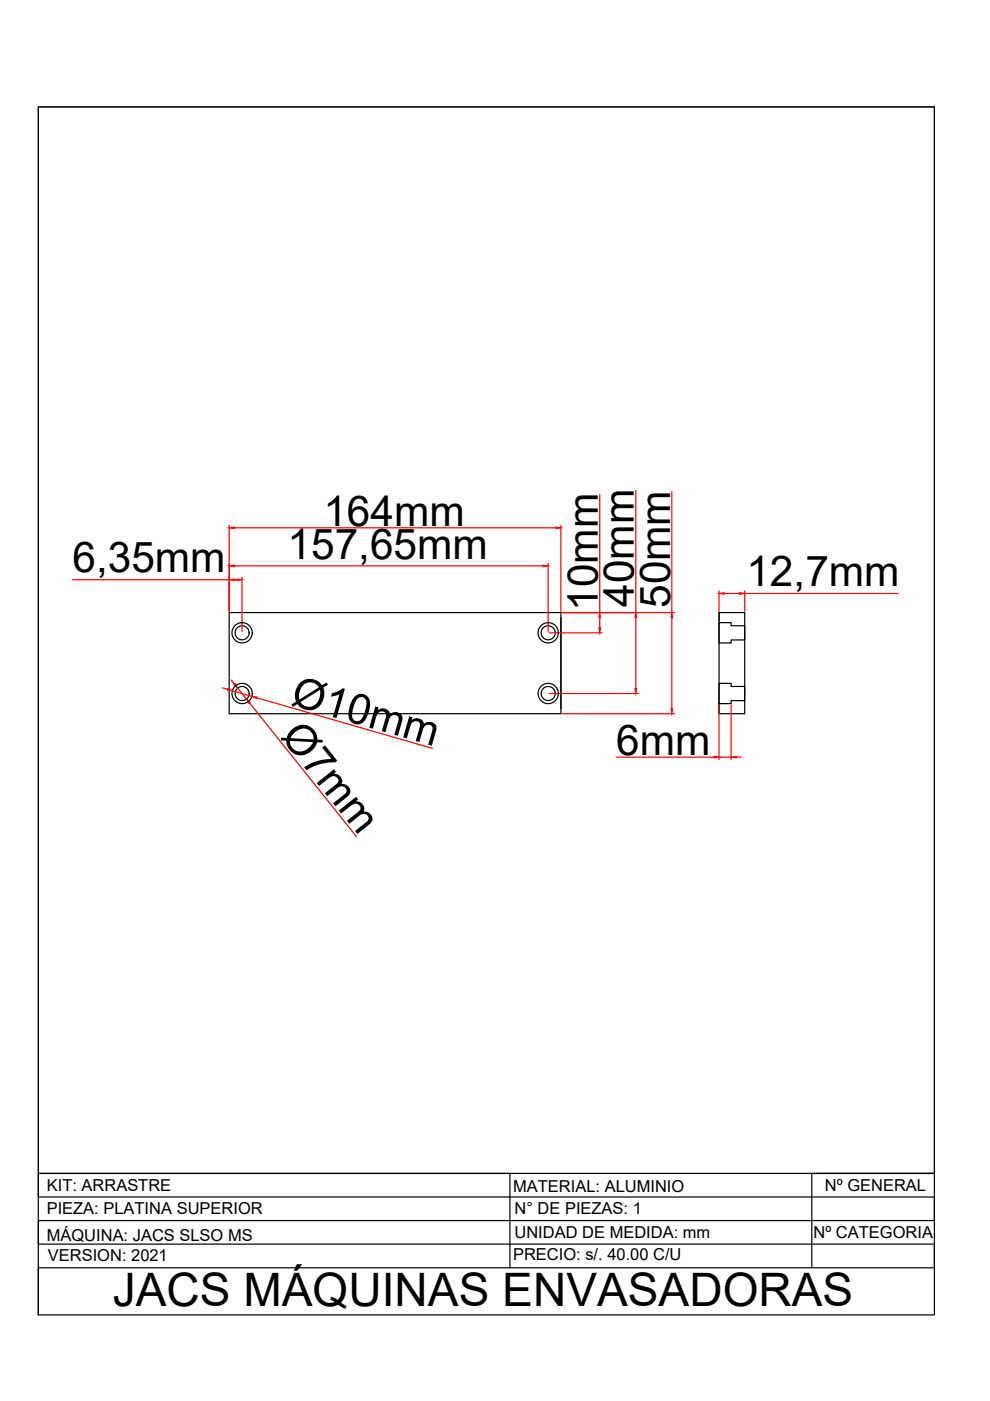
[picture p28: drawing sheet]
<svg xmlns="http://www.w3.org/2000/svg" width="210mm" height="297mm" viewBox="0 0 210 297" stroke-linecap="round" stroke-linejoin="round" font-family="sans-serif">
<defs><g id="words">
<text font-size="9.8" x="23.9" y="277">JACS MÁQUINAS ENVASADORAS</text>
<g font-size="9">
<text x="68.6" y="111.5">164mm</text>
<text x="61" y="118.4">157,65mm</text>
<text x="15.4" y="121.4">6,35mm</text>
<text x="158.3" y="124.3">12,7mm</text>
<text x="126.8" y="129.5" transform="rotate(-90 126.8 129.5)">10mm</text>
<text x="134.4" y="128.7" transform="rotate(-90 134.4 128.7)">40mm</text>
<text x="142.1" y="128.9" transform="rotate(-90 142.1 128.9)">50mm</text>
<text x="61.4" y="149.4" transform="rotate(16 61.4 149.4)">Ø10mm</text>
<text x="59.3" y="156.2" transform="rotate(51 59.3 156.2)">Ø7mm</text>
<text x="130.6" y="160.2">6mm</text>
</g>
<g font-size="3.5">
<text x="9.9" y="257.5">PIEZA: PLATINA SUPERIOR</text>
<text x="9.9" y="252.5">KIT: ARRASTRE</text>
<text x="108.8" y="252.6">MATERIAL: ALUMINIO</text>
<text x="109.1" y="257.5">N° DE PIEZAS: 1</text>
<text x="174.9" y="252.5">Nº GENERAL</text>
<text x="9.9" y="263.1">MÁQUINA: JACS SLSO MS</text>
<text x="109.1" y="262.4">UNIDAD DE MEDIDA: mm</text>
<text x="172.5" y="262.5">Nº CATEGORIA</text>
<text x="10.2" y="267.5">VERSION: 2021</text>
<text x="108.8" y="267.1">PRECIO: s/. 40.00 C/U</text>
</g>
</g></defs>
<!-- layer: 0 -->
<g fill="none" stroke="#000" stroke-width=".25">
<path d="M8.1 22.7h190v256.1h-190zM48.6 129.9h70.3v21.4h-70.3zM152.5 129.9h5.4v21.4h-5.4zM152.5 132h2.5v.7h2.9v3h-2.9v.6h-2.5zM152.5 129.9v1.7M152.5 144.9h2.5v.6h2.9v3h-2.9v.7h-2.5zM8.1 248.8h100v20M173.1 248.8h25M198.1 248.8h-190v5h190v5h-190v5h190v5h-190v10M198.1 248.8h-26v20"/>
<circle cx="51.3" cy="134.2" r="2.15"/>
<circle cx="51.3" cy="134.2" r="1.49"/>
<circle cx="116.2" cy="134.2" r="2.15"/>
<circle cx="116.2" cy="134.2" r="1.49"/>
<circle cx="51.3" cy="147" r="2.15"/>
<circle cx="51.3" cy="147" r="1.49"/>
<circle cx="116.2" cy="147" r="2.15"/>
<circle cx="116.2" cy="147" r="1.49"/>
</g>
<g fill="none" stroke="#f00" stroke-width=".25">
<path d="M48.6 111.4v18.2M49.7 120h65.4M49.7 111.9h68.2M116.2 119.4v14.5M118.9 111.4v18.2M127.2 104.9v25M134.8 104v25.9M142.4 104.2v25.7M15.4 122.9h33.2M49.7 122.9h.5M51.3 122.4v11.5M116.5 134.2h11.2"/>
<path d="M119.2 129.9h23.8M127.2 131v2.1M134.8 131v15M142.4 131v19.3M152.5 125.3v4.3M153.5 125.8h3.3M157.9 125.3v4.3M157.9 125.8h32.5M47.2 145.8l1 .4M49 144.2l.7 .8M49.2 146.5l4.2 1.1M50.4 145.9l1.9 2.3"/>
<path d="M52.9 149.1l22.7 28.2M54.4 147.9l37.3 10.8M116.5 147h18.8M119.2 151.3h23.8M152.5 149.5v11.6M155 149.5v11.6M130.7 160.5h20.7M152.5 160.5h2.5M156.1 160.5h1.1"/>
</g>
<g fill="#f00" stroke="#f00" stroke-width=".21">
<path d="M50.2 122.7l1.1 .2-1.1 .2z"/>
<path d="M48.6 122.9l1.1-.2v.4z"/>
<path d="M115.1 119.8l1.1 .2-1.1 .2z"/>
<path d="M48.6 120l1.1-.2v.4z"/>
<path d="M117.9 111.7l1 .2-1 .2z"/>
<path d="M48.6 111.9l1.1-.2v.4z"/>
<path d="M127 133.1h.3l-.1 1.1z"/>
<path d="M127.2 129.9l.1 1.1h-.3z"/>
<path d="M134.6 146h.4l-.2 1z"/>
<path d="M134.8 129.9l.2 1.1h-.4z"/>
<path d="M142.3 150.3h.3l-.2 1z"/>
<path d="M142.4 129.9l.2 1.1h-.3z"/>
<path d="M49.6 145.1l.2-.2 .6 1z"/>
<path d="M52.3 148.2l.8 .7-.3 .3z"/>
<path d="M152.5 125.8l1-.2v.4z"/>
<path d="M156.8 125.6l1.1 .2-1.1 .2z"/>
<path d="M48.3 146l.9 .5-1-.2z"/>
<path d="M53.4 147.6l1.1 .2-.2 .3z"/>
<path d="M155 160.5l1.1-.1v.3z"/>
<path d="M151.4 160.4l1.1 .1-1.1 .2z"/>
</g>
<path d="M8.1 22.7h190v226.1h-190z" fill="none" stroke="#000" stroke-width=".21"/>
<use href="#words"/>
</svg>
